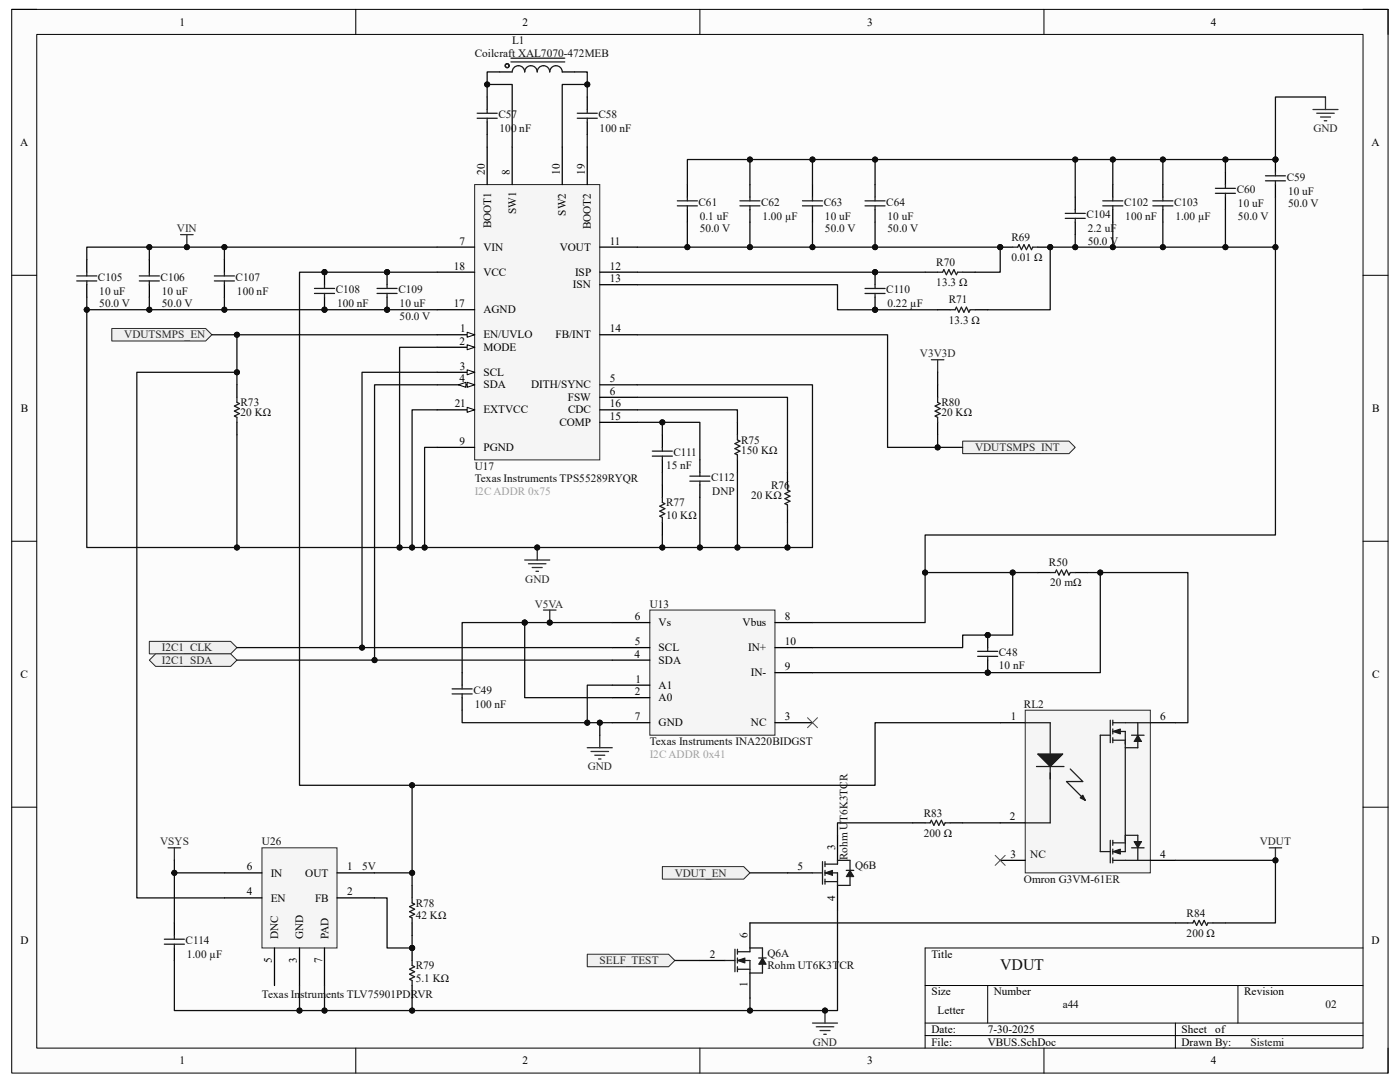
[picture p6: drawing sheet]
<svg xmlns="http://www.w3.org/2000/svg" width="279mm" height="216mm" viewBox="0 0 279 216" stroke-linecap="round" stroke-linejoin="round" font-family="sans-serif">
<defs><g id="words">
<text font-size="3.2" fill="#0e0e0e" x="199.6" y="193.5">VDUT</text>
<g font-size="2.2">
<text x="35.8" y="5.1">1</text>
<text x="104.3" y="5.1">2</text>
<text x="173.1" y="5.1">3</text>
<text x="241.6" y="5.1">4</text>
<text x="4" y="29.2">A</text>
<text x="273.7" y="29.2">A</text>
<text x="96.7" y="34.8" transform="rotate(-90 96.7 34.8)">20</text>
<text x="101.7" y="34.8" transform="rotate(-90 101.7 34.8)">8</text>
<text x="111.7" y="34.8" transform="rotate(-90 111.7 34.8)">10</text>
<text x="116.7" y="34.8" transform="rotate(-90 116.7 34.8)">19</text>
<text x="98" y="45.6" transform="rotate(-90 98 45.6)">BOOT1</text>
<text x="103" y="42.8" transform="rotate(-90 103 42.8)">SW1</text>
<text x="112.9" y="43" transform="rotate(-90 112.9 43)">SW2</text>
<text x="117.9" y="45.8" transform="rotate(-90 117.9 45.8)">BOOT2</text>
<text x="90.6" y="53.8">18</text>
<text x="91.7" y="48.8">7</text>
<text x="96.5" y="50.1">VIN</text>
<text x="111.7" y="50.1">VOUT</text>
<text x="121.7" y="53.8">12</text>
<text x="121.7" y="48.8">11</text>
<text x="96.5" y="55">VCC</text>
<text x="114.3" y="57.5">ISN</text>
<text x="114.8" y="55">ISP</text>
<text x="121.7" y="56.3">13</text>
<text x="90.6" y="61.3">17</text>
<text x="96.5" y="62.5">AGND</text>
<text x="91.7" y="68.8">2</text>
<text x="91.9" y="66.3">1</text>
<text x="96.5" y="67.5">EN/UVLO</text>
<text x="96.5" y="70">MODE</text>
<text x="110.9" y="67.5">FB/INT</text>
<text x="121.7" y="66.3">14</text>
<text x="91.7" y="76.3">4</text>
<text x="91.8" y="73.8">3</text>
<text x="96.5" y="75">SCL</text>
<text x="96.5" y="77.5">SDA</text>
<text x="106" y="77.5">DITH/SYNC</text>
<text x="121.7" y="76.3">5</text>
<text x="4.1" y="82.2">B</text>
<text x="90.8" y="81.3">21</text>
<text x="96.5" y="82.5">EXTVCC</text>
<text x="113.3" y="80">FSW</text>
<text x="113.4" y="82.5">CDC</text>
<text x="121.7" y="78.8">6</text>
<text x="121.7" y="81.3">16</text>
<text x="121.7" y="83.8">15</text>
<text x="273.8" y="82.2">B</text>
<text x="91.7" y="88.8">9</text>
<text x="111.6" y="85">COMP</text>
<text x="96.5" y="90">PGND</text>
<text x="126.7" y="123.7">6</text>
<text x="131.4" y="125">Vs</text>
<text x="148.2" y="125">Vbus</text>
<text x="156.6" y="123.7">8</text>
<text x="126.6" y="131.2">4</text>
<text x="126.7" y="128.7">5</text>
<text x="131.4" y="130">SCL</text>
<text x="149.3" y="130">IN+</text>
<text x="156.6" y="128.7">10</text>
<text x="4.1" y="135.3">C</text>
<text x="126.8" y="136.2">1</text>
<text x="131.4" y="137.5">A1</text>
<text x="131.4" y="132.5">SDA</text>
<text x="149.9" y="135">IN-</text>
<text x="156.6" y="133.7">9</text>
<text x="273.8" y="135.3">C</text>
<text x="126.7" y="138.7">2</text>
<text x="126.7" y="143.7">7</text>
<text x="131.4" y="140">A0</text>
<text x="156.6" y="143.7">3</text>
<text x="201.8" y="143.7">1</text>
<text x="231.6" y="143.7">6</text>
<text x="131.4" y="144.9">GND</text>
<text x="149.9" y="144.9">NC</text>
<text x="201.5" y="163.7">2</text>
<text x="49.2" y="173.7">6</text>
<text x="69.3" y="173.7">1</text>
<text x="159.2" y="173.7">5</text>
<text x="166.7" y="169.7" transform="rotate(-90 166.7 169.7)">3</text>
<text x="201.7" y="171.2">3</text>
<text x="231.6" y="171.2">4</text>
<text x="49.2" y="178.6">4</text>
<text x="54" y="179.9">EN</text>
<text x="54" y="174.9">IN</text>
<text x="60.9" y="174.9">OUT</text>
<text x="62.9" y="179.9">FB</text>
<text x="69.3" y="178.6">2</text>
<text x="166.7" y="179.7" transform="rotate(-90 166.7 179.7)">4</text>
<text x="4.1" y="188.3">D</text>
<text x="55.5" y="187.4" transform="rotate(-90 55.5 187.4)">DNC</text>
<text x="60.5" y="187.4" transform="rotate(-90 60.5 187.4)">GND</text>
<text x="65.5" y="187.4" transform="rotate(-90 65.5 187.4)">PAD</text>
<text x="141.6" y="191.1">2</text>
<text x="149.2" y="187.2" transform="rotate(-90 149.2 187.2)">6</text>
<text x="185.9" y="191.1">Title</text>
<text x="273.7" y="188.3">D</text>
<text x="54.3" y="192.1" transform="rotate(-90 54.3 192.1)">5</text>
<text x="59.3" y="192.1" transform="rotate(-90 59.3 192.1)">3</text>
<text x="64.3" y="192.2" transform="rotate(-90 64.3 192.2)">7</text>
<text x="149.2" y="197" transform="rotate(-90 149.2 197)">1</text>
<text x="185.9" y="198.6">Size</text>
<text x="187.1" y="202.4">Letter</text>
<text x="198.3" y="198.6">Number</text>
<text x="248.3" y="198.6">Revision</text>
<text x="185.9" y="206.1">Date:</text>
<text x="185.9" y="208.6">File:</text>
<text x="197.1" y="206.1">7-30-2025</text>
<text x="197.1" y="208.6">VBUS.SchDoc</text>
<text x="235.8" y="208.6">Drawn By:</text>
<text x="235.8" y="206.1">Sheet</text>
<text x="242.5" y="206.1">of</text>
<text x="35.8" y="212.4">1</text>
<text x="104.3" y="212.4">2</text>
<text x="173.1" y="212.4">3</text>
<text x="241.6" y="212.4">4</text>
</g>
<g font-size="2.2" fill="#0e0e0e">
<text x="94.7" y="11.3">Coilcraft XAL7070-472MEB</text>
<text x="102.2" y="8.8">L1</text>
<text x="99.5" y="23.6">C57</text>
<text x="119.4" y="23.6">C58</text>
<text x="99.7" y="26.3">100 nF</text>
<text x="119.7" y="26.3">100 nF</text>
<text x="139.4" y="41.1">C61</text>
<text x="151.9" y="41.1">C62</text>
<text x="164.4" y="41.1">C63</text>
<text x="176.9" y="41.1">C64</text>
<text x="224.3" y="41.1">C102</text>
<text x="234.3" y="41.1">C103</text>
<text x="246.8" y="38.6">C60</text>
<text x="247.1" y="41.3">10 uF</text>
<text x="256.8" y="36.1">C59</text>
<text x="257" y="38.8">10 uF</text>
<text x="257" y="41.3">50.0 V</text>
<text x="139.7" y="43.8">0.1 uF</text>
<text x="139.7" y="46.3">50.0 V</text>
<text x="152.1" y="43.8">1.00 µF</text>
<text x="164.6" y="43.8">10 uF</text>
<text x="164.6" y="46.3">50.0 V</text>
<text x="177.1" y="43.8">10 uF</text>
<text x="177.1" y="46.3">50.0 V</text>
<text x="216.8" y="43.6">C104</text>
<text x="217.1" y="46.3">2.2 uF</text>
<text x="224.6" y="43.8">100 nF</text>
<text x="234.6" y="43.8">1.00 µF</text>
<text x="247.1" y="43.8">50.0 V</text>
<text x="186.9" y="53">R70</text>
<text x="201.8" y="52.1">0.01 Ω</text>
<text x="201.8" y="48">R69</text>
<text x="217.1" y="48.8">50.0 V</text>
<text x="19.6" y="56">C105</text>
<text x="19.8" y="58.8">10 uF</text>
<text x="32" y="56">C106</text>
<text x="32.3" y="58.8">10 uF</text>
<text x="47" y="56">C107</text>
<text x="47.3" y="58.8">100 nF</text>
<text x="67" y="58.5">C108</text>
<text x="79.5" y="58.5">C109</text>
<text x="176.9" y="58.5">C110</text>
<text x="186.9" y="57.1">13.3 Ω</text>
<text x="19.8" y="61.3">50.0 V</text>
<text x="32.3" y="61.3">50.0 V</text>
<text x="67.3" y="61.3">100 nF</text>
<text x="79.8" y="61.3">10 uF</text>
<text x="79.8" y="63.8">50.0 V</text>
<text x="177.1" y="61.3">0.22 µF</text>
<text x="189.4" y="64.6">13.3 Ω</text>
<text x="189.4" y="60.5">R71</text>
<text x="48" y="83">20 KΩ</text>
<text x="48" y="81">R73</text>
<text x="187.9" y="83">20 KΩ</text>
<text x="187.9" y="81">R80</text>
<text x="147.9" y="88.5">R75</text>
<text x="94.7" y="93.8">U17</text>
<text x="132.9" y="93.5">15 nF</text>
<text x="134.4" y="91">C111</text>
<text x="147.9" y="90.5">150 KΩ</text>
<text x="94.7" y="96.3">Texas Instruments TPS55289RYQR</text>
<text x="132.9" y="101">R77</text>
<text x="141.9" y="96">C112</text>
<text x="142.2" y="98.8">DNP</text>
<text x="149.9" y="99.5">20 KΩ</text>
<text x="153.9" y="97.5">R76</text>
<text x="132.9" y="103.5">10 KΩ</text>
<text x="209.3" y="113">R50</text>
<text x="209.6" y="117">20 mΩ</text>
<text x="129.7" y="121.2">U13</text>
<text x="199.3" y="131">C48</text>
<text x="199.3" y="133.5">10 nF</text>
<text x="94.5" y="138.5">C49</text>
<text x="94.7" y="141.2">100 nF</text>
<text x="204.3" y="141.2">RL2</text>
<text x="129.7" y="148.7">Texas Instruments INA220BIDGST</text>
<text x="184.4" y="166.9">200 Ω</text>
<text x="184.4" y="162.9">R83</text>
<text x="52.3" y="168.7">U26</text>
<text x="72.3" y="173.7">5V</text>
<text x="169.2" y="171.7" transform="rotate(-90 169.2 171.7)">Rohm UT6K3TCR</text>
<text x="170.6" y="173.4">Q6B</text>
<text x="205.6" y="171.2">NC</text>
<text x="204.3" y="176.1">Omron G3VM-61ER</text>
<text x="83" y="183.4">42 KΩ</text>
<text x="83" y="180.9">R78</text>
<text x="236.8" y="182.9">R84</text>
<text x="37" y="188.4">C114</text>
<text x="37.3" y="191.1">1.00 µF</text>
<text x="153.2" y="190.9">Q6A</text>
<text x="236.8" y="186.9">200 Ω</text>
<text x="83" y="195.9">5.1 KΩ</text>
<text x="83" y="193.4">R79</text>
<text x="153.2" y="193.4">Rohm UT6K3TCR</text>
<text x="52.3" y="199.1">Texas Instruments TLV75901PDRVR</text>
<text x="212.1" y="201.1">a44</text>
<text x="264.5" y="201.1">02</text>
<text x="249.6" y="208.6">Sistemi</text>
</g>
<g font-size="2.2" fill="#262626">
<text x="262.1" y="26.3">GND</text>
<text x="35.3" y="46.3">VIN</text>
<text x="24.8" y="67.5">VDUTSMPS_EN</text>
<text x="183.6" y="71.3">V3V3D</text>
<text x="194.6" y="90">VDUTSMPS_INT</text>
<text x="104.8" y="116.2">GND</text>
<text x="106.7" y="121.2">V5VA</text>
<text x="32.3" y="130">I2C1_CLK</text>
<text x="32.3" y="132.5">I2C1_SDA</text>
<text x="117.3" y="153.7">GND</text>
<text x="32" y="168.7">VSYS</text>
<text x="251.4" y="168.7">VDUT</text>
<text x="134.7" y="174.9">VDUT_EN</text>
<text x="119.7" y="192.4">SELF_TEST</text>
<text x="162.2" y="208.6">GND</text>
</g>
<g font-size="2.2" fill="#a1a1a1">
<text x="94.7" y="98.8">I2C ADDR 0x75</text>
<text x="129.7" y="151.2">I2C ADDR 0x41</text>
</g>
</g></defs>
<path d="M2.3 1.9h274.7v212.2h-274.7z" fill-rule="evenodd" fill="#fcfcfc"/>
<path d="M2.3 1.9h274.7v212.2h-274.7z" fill="none" stroke="#000" stroke-width=".2"/>
<path d="M7.3 6.9h264.7v202.2h-264.7z" fill-rule="evenodd" fill="#fcfcfc"/>
<g fill="none" stroke="#000" stroke-width=".2">
<path d="M2.3 1.9h5M7.3 6.9h264.7v202.2h-264.7zM71 1.9v5M139.7 1.9v5M208.3 1.9v5M272 1.9h5v5M2.3 54.9h5M272 54.9h5M2.3 108h5M272 108h5M2.3 161.1h5M272 161.1h5"/>
<path d="M184.6 196.6h87.4M197.1 196.6v7.5M247.1 196.6v7.5M272 189.2h-87.4v19.9M71 209.1v5M139.7 209.1v5M184.6 204.1h87.4M184.6 206.6h87.4M208.3 209.1v5M234.6 204.1v5M277 209.1v5"/>
</g>
<path d="M129.7 121.7h25v25h-25z" fill-rule="evenodd" fill="#f5f5f5"/>
<path d="M129.7 121.7h25v25h-25z" fill="none" stroke="#262626" stroke-width=".2"/>
<path d="M207.1 114.2h2.5M214.6 114.2h2.5M122.2 136.7h7.5M122.2 139.2h7.5M122.2 131.7h7.5M122.2 129.2h7.5M122.2 124.2h7.5M154.7 129.2h7.4M154.7 124.2h7.4M154.7 134.2h7.4M122.2 144.2h7.5M154.7 144.2h7.4" fill="none" stroke="#000" stroke-width=".25"/>
<path d="M209.6 114.2h1l.2-.5 .5 1 .5-1 .5 1 .5-1 .5 1 .3-.5h1" fill="none" stroke="#1c1c1c" stroke-width=".25"/>
<path d="M29.8 128h16.2l1.3 1.2-1.3 1.3h-16.2z" fill-rule="evenodd" fill="#f0f0f0"/>
<path d="M29.8 128h16.2l1.3 1.2-1.3 1.3h-16.2z" fill="none" stroke="#262626" stroke-width=".2"/>
<path d="M29.8 131.7l1.3-1.2h14.9l1.3 1.2-1.3 1.3h-14.9z" fill-rule="evenodd" fill="#f0f0f0"/>
<path d="M29.8 131.7l1.3-1.2h14.9l1.3 1.2-1.3 1.3h-14.9z" fill="none" stroke="#262626" stroke-width=".2"/>
<path d="M117.2 149.2h5M118 149.9h3.4M118.7 150.7h2M119.4 151.4h.5M119.7 146.7v2.5M253.3 169.2h2.5M254.5 169.2v2.5" fill="none" stroke="#262626" stroke-width=".25"/>
<path d="M161.2 143.2l1.9 2M163.1 143.2l-1.9 2" fill="none" stroke="#4c4c4c" stroke-width=".2"/>
<circle cx="254.5" cy="171.7" r=".5" fill="#0e0e0e"/>
<circle cx="254.5" cy="171.7" r=".5" fill="none" stroke="#0e0e0e" stroke-width=".2"/>
<path d="M92.2 134.2v2.5M92.2 139.2v2.5" fill="none" stroke="#000" stroke-width=".25"/>
<path d="M90.2 137.5h4M90.2 138.5h4M92.2 136.7v.8M92.2 138.5v.7" fill="none" stroke="#1c1c1c" stroke-width=".25"/>
<circle cx="197.1" cy="134.2" r=".5" fill="#0e0e0e"/>
<circle cx="197.1" cy="134.2" r=".5" fill="none" stroke="#0e0e0e" stroke-width=".2"/>
<circle cx="197.1" cy="126.7" r=".5" fill="#0e0e0e"/>
<circle cx="197.1" cy="126.7" r=".5" fill="none" stroke="#0e0e0e" stroke-width=".2"/>
<path d="M197.1 131.7v2.5" fill="none" stroke="#000" stroke-width=".25"/>
<circle cx="197.1" cy="134.2" r=".5" fill="#0e0e0e"/>
<circle cx="197.1" cy="134.2" r=".5" fill="none" stroke="#0e0e0e" stroke-width=".2"/>
<path d="M197.1 126.7v2.5" fill="none" stroke="#000" stroke-width=".25"/>
<circle cx="197.1" cy="126.7" r=".5" fill="#0e0e0e"/>
<circle cx="197.1" cy="126.7" r=".5" fill="none" stroke="#0e0e0e" stroke-width=".2"/>
<path d="M195.1 130h4M195.1 131h4M197.1 129.2v.8M197.1 131v.7" fill="none" stroke="#1c1c1c" stroke-width=".25"/>
<path d="M108.5 121.7h2.5M109.7 121.7v2.5" fill="none" stroke="#262626" stroke-width=".25"/>
<circle cx="109.7" cy="124.2" r=".5" fill="#0e0e0e"/>
<circle cx="109.7" cy="124.2" r=".5" fill="none" stroke="#0e0e0e" stroke-width=".2"/>
<path d="M117.2 19.4v2.4M117.2 24.3v2.5M149.7 36.8v2.5M149.7 41.8v2.5M139.7 91.8v2.5M139.7 96.8v2.5M147.2 84.3v2.5M147.2 91.8v2.5M157.2 94.3v2.5M157.2 101.8v2.5" fill="none" stroke="#000" stroke-width=".25"/>
<g fill="none" stroke="#1c1c1c" stroke-width=".25">
<path d="M115.2 22.6h4M115.2 23.6h4M117.2 21.8v.8M117.2 23.6v.7M149.7 39.3v.8M147.7 40.1h4M147.7 41.1h4M149.7 41.1v.7M137.7 95h4M137.7 96h4M139.7 94.3v.7M139.7 96v.8"/>
<path d="M147.2 86.8v1l.5 .2-1 .5 1 .5-1 .5 1 .5-1 .5 .5 .3v1M157.2 96.8v1l.5 .2-1 .5 1 .5-1 .5 1 .5-1 .5 .5 .3v1"/>
</g>
<circle cx="199.6" cy="49.3" r=".5" fill="#0e0e0e"/>
<circle cx="199.6" cy="49.3" r=".5" fill="none" stroke="#0e0e0e" stroke-width=".2"/>
<circle cx="209.6" cy="49.3" r=".5" fill="#0e0e0e"/>
<circle cx="209.6" cy="49.3" r=".5" fill="none" stroke="#0e0e0e" stroke-width=".2"/>
<path d="M199.6 49.3h2.5" fill="none" stroke="#000" stroke-width=".25"/>
<circle cx="199.6" cy="49.3" r=".5" fill="#0e0e0e"/>
<circle cx="199.6" cy="49.3" r=".5" fill="none" stroke="#0e0e0e" stroke-width=".2"/>
<path d="M207.1 49.3h2.5" fill="none" stroke="#000" stroke-width=".25"/>
<circle cx="209.6" cy="49.3" r=".5" fill="#0e0e0e"/>
<circle cx="209.6" cy="49.3" r=".5" fill="none" stroke="#0e0e0e" stroke-width=".2"/>
<path d="M95.2 22.6h4M95.2 23.6h4M97.2 21.8v.8M97.2 23.6v.7M202.1 49.3h1l.3-.5 .5 1 .5-1 .5 1 .4-1 .6 1 .2-.5h1M130.2 90h4M130.2 91h4M132.2 89.3v.7M132.2 91v.8M132.2 99.3v1l.5 .2-1 .5 1 .5-1 .5 1 .5-1 .5 .5 .3v1" fill="none" stroke="#1c1c1c" stroke-width=".25"/>
<path d="M97.2 19.4v2.4M97.2 24.3v2.5M132.2 86.8v2.5M132.2 91.8v2.5M132.2 96.8v2.5M132.2 104.3v2.4" fill="none" stroke="#000" stroke-width=".25"/>
<path d="M94.7 36.8h25v55h-25z" fill-rule="evenodd" fill="#f5f5f5"/>
<path d="M94.7 36.8h25v55h-25z" fill="none" stroke="#262626" stroke-width=".2"/>
<path d="M112.2 29.3v7.5M87.2 49.3h7.5M87.2 66.8h7.5M119.7 66.8h7.5M87.2 89.3h7.5" fill="none" stroke="#000" stroke-width=".25"/>
<path d="M93.2 66.3l1.5 .5-1.5 .5z" fill="#fbfbfb"/>
<path d="M93.2 66.3l1.5 .5-1.5 .5z" fill="none" stroke="#000" stroke-width=".2"/>
<path d="M97.2 29.3v7.5M102.2 29.3v7.5M117.2 29.3v7.5M87.2 54.3h7.5M87.2 61.8h7.5M87.2 74.3h7.5" fill="none" stroke="#000" stroke-width=".25"/>
<path d="M93.2 73.8l1.5 .5-1.5 .5z" fill="#fbfbfb"/>
<path d="M93.2 73.8l1.5 .5-1.5 .5z" fill="none" stroke="#000" stroke-width=".2"/>
<path d="M87.2 76.8h7.5" fill="none" stroke="#000" stroke-width=".25"/>
<path d="M93.2 76.3l1.5 .5-1.5 .5z" fill="#fbfbfb"/>
<path d="M93.2 76.3l1.5 .5-1.5 .5z" fill="none" stroke="#000" stroke-width=".2"/>
<path d="M91.5 76.8l1.5-.5v1z" fill="#fbfbfb"/>
<path d="M91.5 76.8l1.5-.5v1z" fill="none" stroke="#000" stroke-width=".2"/>
<path d="M119.7 76.8h7.5M87.2 81.8h7.5" fill="none" stroke="#000" stroke-width=".25"/>
<path d="M93.2 81.3l1.5 .5-1.5 .5z" fill="#fbfbfb"/>
<path d="M93.2 81.3l1.5 .5-1.5 .5z" fill="none" stroke="#000" stroke-width=".2"/>
<path d="M119.7 54.3h7.5M119.7 56.8h7.5M87.2 69.3h7.5M119.7 79.3h7.5M119.7 81.8h7.5M119.7 84.3h7.5" fill="none" stroke="#000" stroke-width=".25"/>
<path d="M93.2 68.8l1.5 .5-1.5 .5z" fill="#fbfbfb"/>
<path d="M93.2 68.8l1.5 .5-1.5 .5z" fill="none" stroke="#000" stroke-width=".2"/>
<g fill="none" stroke="#000" stroke-width=".25">
<path d="M99.7 14.4h2.5M112.2 14.4h2.5M162.1 36.8v2.5M174.6 36.8v2.5M222.1 36.8v2.5M232.1 36.8v2.5M17.3 51.8v2.5M17.3 56.8v2.5M29.8 51.8v2.5M29.8 56.8v2.5M44.8 51.8v2.5M44.8 56.8v2.5"/>
<path d="M119.7 49.3h7.5M162.1 41.8v2.5M174.6 41.8v2.5M222.1 41.8v2.5M232.1 41.8v2.5M47.3 76.8v2.5M47.3 84.3v2.5"/>
</g>
<g fill="none" stroke="#1c1c1c" stroke-width=".25">
<path d="M102 12.4h10.7M102 11.6h10.7M102.2 14.4a1.25 1.25 0 0 1 1.3-1.3 1.25 1.25 0 0 1 1.2 1.3 1.25 1.25 0 0 1 1.3-1.3 1.25 1.25 0 0 1 1.2 1.3 1.25 1.25 0 0 1 1.3-1.3 1.25 1.25 0 0 1 1.2 1.3 1.25 1.25 0 0 1 1.3-1.3 1.25 1.25 0 0 1 1.2 1.3M162.1 39.3v.8M174.6 39.3v.8M222.1 39.3v.8M232.1 39.3v.8M15.3 55.1h4M15.3 56.1h4M17.3 54.3v.8M17.3 56.1v.7M27.8 55.1h4"/>
<path d="M27.8 56.1h4M29.8 54.3v.8M29.8 56.1v.7M42.8 55.1h4M42.8 56.1h4M44.8 54.3v.8M44.8 56.1v.7M160.2 40.1h3.9M160.2 41.1h3.9M162.1 41.1v.7M172.6 40.1h4M172.6 41.1h4"/>
<path d="M174.6 41.1v.7M220.1 40.1h4M220.1 41.1h4M222.1 41.1v.7M230.1 40.1h4M230.1 41.1h4M232.1 41.1v.7M47.3 79.3v1l.5 .2-1 .5 1 .5-1 .5 1 .5-1 .5 .5 .3v1"/>
<circle cx="101.2" cy="13.1" r=".39"/>
</g>
<circle cx="64.8" cy="61.8" r=".5" fill="#0e0e0e"/>
<circle cx="64.8" cy="61.8" r=".5" fill="none" stroke="#0e0e0e" stroke-width=".2"/>
<circle cx="64.8" cy="54.3" r=".5" fill="#0e0e0e"/>
<circle cx="64.8" cy="54.3" r=".5" fill="none" stroke="#0e0e0e" stroke-width=".2"/>
<path d="M64.8 59.3v2.5" fill="none" stroke="#000" stroke-width=".25"/>
<circle cx="64.8" cy="61.8" r=".5" fill="#0e0e0e"/>
<circle cx="64.8" cy="61.8" r=".5" fill="none" stroke="#0e0e0e" stroke-width=".2"/>
<path d="M64.8 54.3v2.5" fill="none" stroke="#000" stroke-width=".25"/>
<circle cx="64.8" cy="54.3" r=".5" fill="#0e0e0e"/>
<circle cx="64.8" cy="54.3" r=".5" fill="none" stroke="#0e0e0e" stroke-width=".2"/>
<path d="M62.8 57.6h4M62.8 58.6h4M64.8 56.8v.8M64.8 58.6v.7" fill="none" stroke="#1c1c1c" stroke-width=".25"/>
<circle cx="77.2" cy="61.8" r=".5" fill="#0e0e0e"/>
<circle cx="77.2" cy="61.8" r=".5" fill="none" stroke="#0e0e0e" stroke-width=".2"/>
<circle cx="77.2" cy="54.3" r=".5" fill="#0e0e0e"/>
<circle cx="77.2" cy="54.3" r=".5" fill="none" stroke="#0e0e0e" stroke-width=".2"/>
<path d="M77.2 59.3v2.5" fill="none" stroke="#000" stroke-width=".25"/>
<circle cx="77.2" cy="61.8" r=".5" fill="#0e0e0e"/>
<circle cx="77.2" cy="61.8" r=".5" fill="none" stroke="#0e0e0e" stroke-width=".2"/>
<path d="M77.2 54.3v2.5" fill="none" stroke="#000" stroke-width=".25"/>
<circle cx="77.2" cy="54.3" r=".5" fill="#0e0e0e"/>
<circle cx="77.2" cy="54.3" r=".5" fill="none" stroke="#0e0e0e" stroke-width=".2"/>
<path d="M75.2 57.6h4M75.2 58.6h4M77.2 56.8v.8M77.2 58.6v.7M187.1 54.3h1l.3-.5 .5 1 .5-1 .5 1 .5-1 .5 1 .2-.5h1M189.6 61.8h1l.3-.5 .5 1 .5-1 .5 1 .5-1 .5 1 .2-.5h1" fill="none" stroke="#1c1c1c" stroke-width=".25"/>
<path d="M184.6 54.3h2.5M192.1 54.3h2.5M187.1 61.8h2.5M194.6 61.8h2.5" fill="none" stroke="#000" stroke-width=".25"/>
<circle cx="174.6" cy="61.8" r=".5" fill="#0e0e0e"/>
<circle cx="174.6" cy="61.8" r=".5" fill="none" stroke="#0e0e0e" stroke-width=".2"/>
<circle cx="174.6" cy="54.3" r=".5" fill="#0e0e0e"/>
<circle cx="174.6" cy="54.3" r=".5" fill="none" stroke="#0e0e0e" stroke-width=".2"/>
<path d="M174.6 59.3v2.5" fill="none" stroke="#000" stroke-width=".25"/>
<circle cx="174.6" cy="61.8" r=".5" fill="#0e0e0e"/>
<circle cx="174.6" cy="61.8" r=".5" fill="none" stroke="#0e0e0e" stroke-width=".2"/>
<path d="M174.6 54.3v2.5" fill="none" stroke="#000" stroke-width=".25"/>
<circle cx="174.6" cy="54.3" r=".5" fill="#0e0e0e"/>
<circle cx="174.6" cy="54.3" r=".5" fill="none" stroke="#0e0e0e" stroke-width=".2"/>
<path d="M242.6 37.6h3.9M242.6 38.6h3.9M244.6 36.8v.8M244.6 38.6v.7M172.6 57.6h4M172.6 58.6h4M174.6 56.8v.8M174.6 58.6v.7" fill="none" stroke="#1c1c1c" stroke-width=".25"/>
<path d="M244.6 34.3v2.5M244.6 39.3v2.5" fill="none" stroke="#000" stroke-width=".25"/>
<circle cx="254.5" cy="31.8" r=".5" fill="#0e0e0e"/>
<circle cx="254.5" cy="31.8" r=".5" fill="none" stroke="#0e0e0e" stroke-width=".2"/>
<path d="M254.5 31.8v2.5M254.5 36.8v2.5" fill="none" stroke="#000" stroke-width=".25"/>
<circle cx="254.5" cy="31.8" r=".5" fill="#0e0e0e"/>
<circle cx="254.5" cy="31.8" r=".5" fill="none" stroke="#0e0e0e" stroke-width=".2"/>
<path d="M137.2 39.3v.8M252.6 35.1h3.9M252.6 36.1h3.9M254.5 34.3v.8M254.5 36.1v.7M135.2 40.1h4M135.2 41.1h4M137.2 41.1v.7M212.6 42.6h4M212.6 43.6h4M214.6 41.8v.8M214.6 43.6v.7" fill="none" stroke="#1c1c1c" stroke-width=".25"/>
<path d="M137.2 36.8v2.5M214.6 39.3v2.5M137.2 41.8v2.5M214.6 44.3v2.5" fill="none" stroke="#000" stroke-width=".25"/>
<path d="M104.7 111.7h5M105.5 112.5h3.5M106.2 113.2h2M107 114h.5M107.2 109.2v2.5" fill="none" stroke="#262626" stroke-width=".25"/>
<circle cx="107.2" cy="109.2" r=".5" fill="#0e0e0e"/>
<circle cx="107.2" cy="109.2" r=".5" fill="none" stroke="#0e0e0e" stroke-width=".2"/>
<path d="M264.5 19.4v2.5M262 21.9h5M262.8 22.6h3.5M263.5 23.3h2M264.3 24.1h.5M36 46.8h2.5M37.3 46.8v2.5" fill="none" stroke="#262626" stroke-width=".25"/>
<circle cx="37.3" cy="49.3" r=".5" fill="#0e0e0e"/>
<circle cx="37.3" cy="49.3" r=".5" fill="none" stroke="#0e0e0e" stroke-width=".2"/>
<path d="M187.1 76.8v2.5M187.1 84.3v2.5" fill="none" stroke="#000" stroke-width=".25"/>
<path d="M187.1 79.3v1l.5 .2-1 .5 1 .5-1 .5 1 .5-1 .5 .5 .3v1" fill="none" stroke="#1c1c1c" stroke-width=".25"/>
<path d="M185.9 71.8h2.5M187.1 71.8v2.5" fill="none" stroke="#262626" stroke-width=".25"/>
<path d="M22.3 65.5h18.7l1.3 1.3-1.3 1.2h-18.7z" fill-rule="evenodd" fill="#f0f0f0"/>
<path d="M22.3 65.5h18.7l1.3 1.3-1.3 1.2h-18.7z" fill="none" stroke="#262626" stroke-width=".2"/>
<path d="M192.1 88h21.2l1.3 1.3-1.3 1.2h-21.2z" fill-rule="evenodd" fill="#f0f0f0"/>
<path d="M192.1 88h21.2l1.3 1.3-1.3 1.2h-21.2z" fill="none" stroke="#262626" stroke-width=".2"/>
<path d="M204.6 141.7h25v32.5h-25z" fill-rule="evenodd" fill="#f5f5f5"/>
<path d="M204.6 141.7h25v32.5h-25z" fill="none" stroke="#262626" stroke-width=".2"/>
<path d="M199.6 144.2h5M229.6 144.2h5M199.6 164.2h5M199.6 171.7h5" fill="none" stroke="#000" stroke-width=".25"/>
<path d="M213.6 153.4l2.5 2.5h-3.3l3.8 3.8" fill="none" stroke="#1c1c1c" stroke-width=".25"/>
<path d="M216.1 158.7l.5 1-1-.5z" fill="#1c1c1c"/>
<path d="M216.1 158.7l.5 1-1-.5zM221.6 143.7v4.5M222.1 144.2h2.5M222.1 146h2.5v2.5M222.1 147.7h2.5M222.1 143.7v1M222.1 145.5v1M222.1 147.2v1" fill="none" stroke="#1c1c1c" stroke-width=".25"/>
<path d="M222.1 146l1.5-.5v1z" fill="#1c1c1c"/>
<path d="M222.1 146l1.5-.5v1z" fill="none" stroke="#1c1c1c" stroke-width=".2"/>
<path d="M227.1 144.2v2.5" fill="none" stroke="#1c1c1c" stroke-width=".25"/>
<path d="M227.1 146.7l.7 1.3h-1.5z" fill="#1c1c1c"/>
<path d="M227.1 146.7l.7 1.3h-1.5z" fill="none" stroke="#1c1c1c" stroke-width=".2"/>
<path d="M221.6 167.7v4.5M222.1 171.7h2.5M222.1 168.2h2.5M222.1 167.7v1M222.1 169.4v1M222.1 171.2v1M224.6 167.4v2.5h-2.5" fill="none" stroke="#1c1c1c" stroke-width=".25"/>
<path d="M222.1 169.9l1.5-.5v1z" fill="#1c1c1c"/>
<path d="M222.1 169.9l1.5-.5v1z" fill="none" stroke="#1c1c1c" stroke-width=".2"/>
<path d="M224.6 144.2h5M224.6 149.2v18.2M224.6 171.7h5" fill="none" stroke="#1c1c1c" stroke-width=".25"/>
<path d="M207.1 150.5h5l-2.5 2.5z" fill="#1c1c1c"/>
<path d="M204.6 144.2h5v20h-5M207.1 150.5h5l-2.5 2.5zM221.6 146.7h-2v23.2h2M224.6 148v1.2h2.5v-1.2M225.8 146.7h2.5M227.1 169.2v2.5" fill="none" stroke="#1c1c1c" stroke-width=".25"/>
<path d="M229.6 171.7h5" fill="none" stroke="#000" stroke-width=".25"/>
<path d="M226.3 167.9h1.5l-.7 1.3z" fill="#1c1c1c"/>
<path d="M226.3 167.9h1.5l-.7 1.3z" fill="none" stroke="#1c1c1c" stroke-width=".2"/>
<path d="M206.9 153h5.4M224.6 167.9v-1.2h2.5v1.2M225.8 169.2h2.5M146.7 189.4v4.5M147.2 191.7h2.5v2.5M147.2 193.4h2.5M147.2 189.4v1M147.2 191.2v1M147.2 192.9v1M149.7 189.2v.7h-2.5" fill="none" stroke="#1c1c1c" stroke-width=".25"/>
<path d="M152.2 191.2l.7 1.2h-1.5z" fill="#1c1c1c"/>
<path d="M152.2 191.2l.7 1.2h-1.5z" fill="none" stroke="#1c1c1c" stroke-width=".2"/>
<path d="M151.4 191.2h1.5" fill="none" stroke="#1c1c1c" stroke-width=".25"/>
<path d="M147.2 191.7l1.5-.5v1z" fill="#1c1c1c"/>
<path d="M147.2 191.7l1.5-.5v1z" fill="none" stroke="#1c1c1c" stroke-width=".2"/>
<path d="M139.7 191.7h5M149.7 184.2v5M149.7 194.2v4.9" fill="none" stroke="#000" stroke-width=".25"/>
<path d="M164.1 171.9v4.5M164.6 174.2h2.5v2.5M164.6 175.9h2.5M164.6 171.9v1M164.6 173.7v1M164.6 175.4v1M167.1 171.7v.7h-2.5M144.7 191.7h2M149.7 189.2h2.5v2M152.2 192.4v1.8h-2.5" fill="none" stroke="#1c1c1c" stroke-width=".25"/>
<path d="M169.6 173.7l.8 1.2h-1.5z" fill="#1c1c1c"/>
<path d="M169.6 173.7l.8 1.2h-1.5z" fill="none" stroke="#1c1c1c" stroke-width=".2"/>
<path d="M168.9 173.7h1.5" fill="none" stroke="#1c1c1c" stroke-width=".25"/>
<path d="M164.6 174.2l1.5-.5v1z" fill="#1c1c1c"/>
<path d="M164.6 174.2l1.5-.5v1z" fill="none" stroke="#1c1c1c" stroke-width=".2"/>
<path d="M157.2 174.2h4.9M167.1 166.7v5M167.1 176.7v5M182.1 164.2h2.5M189.6 164.2h2.5M234.6 184.2h2.5M242.1 184.2h2.5" fill="none" stroke="#000" stroke-width=".25"/>
<path d="M162.1 174.2h2M167.1 171.7h2.5v2M169.6 174.9v1.8h-2.5M184.6 164.2h1l.3-.5 .5 1 .5-1 .5 1 .5-1 .5 1 .2-.5h1M237.1 184.2h1l.2-.5 .5 1 .5-1 .5 1 .5-1 .5 1 .3-.5h1" fill="none" stroke="#1c1c1c" stroke-width=".25"/>
<path d="M162.1 204.1h5M162.9 204.9h3.5M163.7 205.6h2M164.4 206.4h.5M164.6 201.6v2.5" fill="none" stroke="#262626" stroke-width=".25"/>
<circle cx="164.6" cy="201.6" r=".5" fill="#0e0e0e"/>
<circle cx="164.6" cy="201.6" r=".5" fill="none" stroke="#0e0e0e" stroke-width=".2"/>
<path d="M132.2 172.9h16.2l1.3 1.3-1.3 1.2h-16.2z" fill-rule="evenodd" fill="#f0f0f0"/>
<path d="M132.2 172.9h16.2l1.3 1.3-1.3 1.2h-16.2z" fill="none" stroke="#262626" stroke-width=".2"/>
<path d="M117.2 190.4h16.2l1.3 1.3-1.3 1.2h-16.2z" fill-rule="evenodd" fill="#f0f0f0"/>
<path d="M117.2 190.4h16.2l1.3 1.3-1.3 1.2h-16.2z" fill="none" stroke="#262626" stroke-width=".2"/>
<path d="M198.6 170.7l2 2M200.6 170.7l-2 2" fill="none" stroke="#4c4c4c" stroke-width=".2"/>
<path d="M52.3 169.2h15v20h-15z" fill-rule="evenodd" fill="#f5f5f5"/>
<path d="M52.3 169.2h15v20h-15z" fill="none" stroke="#262626" stroke-width=".2"/>
<path d="M44.8 179.2h7.5M44.8 174.2h7.5M67.3 179.2h7.5M67.3 174.2h7.5M54.8 189.2v7.4M59.8 189.2v7.4M64.8 189.2v7.4" fill="none" stroke="#000" stroke-width=".25"/>
<circle cx="82.2" cy="189.2" r=".5" fill="#0e0e0e"/>
<circle cx="82.2" cy="189.2" r=".5" fill="none" stroke="#0e0e0e" stroke-width=".2"/>
<path d="M82.2 189.2v2.5" fill="none" stroke="#000" stroke-width=".25"/>
<circle cx="82.2" cy="189.2" r=".5" fill="#0e0e0e"/>
<circle cx="82.2" cy="189.2" r=".5" fill="none" stroke="#0e0e0e" stroke-width=".2"/>
<path d="M82.2 176.7v2.5M34.8 184.2v2.5M34.8 189.2v2.5M82.2 184.2v2.5M82.2 196.6v2.5" fill="none" stroke="#000" stroke-width=".25"/>
<path d="M82.2 179.2v1l.5 .2-1 .5 1 .5-1 .5 1 .5-1 .5 .5 .3v1M32.8 187.4h4M32.8 188.4h4M34.8 186.7v.7M34.8 188.4v.8M82.2 191.7v.9l.5 .3-1 .5 1 .5-1 .5 1 .5-1 .5 .5 .2v1" fill="none" stroke="#1c1c1c" stroke-width=".25"/>
<path d="M33.5 169.2h2.5M34.8 169.2v2.5" fill="none" stroke="#262626" stroke-width=".25"/>
<path d="M104.7 124.2v15h17.5" fill="none" stroke="#0e0e0e" stroke-width=".25"/>
<circle cx="104.7" cy="124.2" r=".5" fill="#0e0e0e"/>
<circle cx="104.7" cy="124.2" r=".5" fill="none" stroke="#0e0e0e" stroke-width=".2"/>
<path d="M119.7 144.2v2.5" fill="none" stroke="#0e0e0e" stroke-width=".25"/>
<circle cx="119.7" cy="144.2" r=".5" fill="#0e0e0e"/>
<circle cx="119.7" cy="144.2" r=".5" fill="none" stroke="#0e0e0e" stroke-width=".2"/>
<path d="M92.2 141.7v2.5h25" fill="none" stroke="#0e0e0e" stroke-width=".25"/>
<circle cx="117.2" cy="144.2" r=".5" fill="#0e0e0e"/>
<circle cx="117.2" cy="144.2" r=".5" fill="none" stroke="#0e0e0e" stroke-width=".2"/>
<path d="M104.7 124.2h-12.5v10" fill="none" stroke="#0e0e0e" stroke-width=".25"/>
<circle cx="104.7" cy="124.2" r=".5" fill="#0e0e0e"/>
<circle cx="104.7" cy="124.2" r=".5" fill="none" stroke="#0e0e0e" stroke-width=".2"/>
<path d="M104.7 124.2h17.5" fill="none" stroke="#0e0e0e" stroke-width=".25"/>
<circle cx="104.7" cy="124.2" r=".5" fill="#0e0e0e"/>
<circle cx="104.7" cy="124.2" r=".5" fill="none" stroke="#0e0e0e" stroke-width=".2"/>
<circle cx="109.7" cy="124.2" r=".5" fill="#0e0e0e"/>
<circle cx="109.7" cy="124.2" r=".5" fill="none" stroke="#0e0e0e" stroke-width=".2"/>
<path d="M47.3 131.7h74.9" fill="none" stroke="#0e0e0e" stroke-width=".25"/>
<circle cx="74.8" cy="131.7" r=".5" fill="#0e0e0e"/>
<circle cx="74.8" cy="131.7" r=".5" fill="none" stroke="#0e0e0e" stroke-width=".2"/>
<path d="M122.2 136.7h-5v7.5h5" fill="none" stroke="#0e0e0e" stroke-width=".25"/>
<circle cx="117.2" cy="144.2" r=".5" fill="#0e0e0e"/>
<circle cx="117.2" cy="144.2" r=".5" fill="none" stroke="#0e0e0e" stroke-width=".2"/>
<circle cx="119.7" cy="144.2" r=".5" fill="#0e0e0e"/>
<circle cx="119.7" cy="144.2" r=".5" fill="none" stroke="#0e0e0e" stroke-width=".2"/>
<path d="M127.2 84.3h5v2.5M132.2 94.3v2.5" fill="none" stroke="#0e0e0e" stroke-width=".25"/>
<circle cx="132.2" cy="84.3" r=".5" fill="#0e0e0e"/>
<circle cx="132.2" cy="84.3" r=".5" fill="none" stroke="#0e0e0e" stroke-width=".2"/>
<path d="M132.2 84.3h7.5v7.5" fill="none" stroke="#0e0e0e" stroke-width=".25"/>
<circle cx="132.2" cy="84.3" r=".5" fill="#0e0e0e"/>
<circle cx="132.2" cy="84.3" r=".5" fill="none" stroke="#0e0e0e" stroke-width=".2"/>
<path d="M127.2 81.8h20v2.5M147.2 94.3v14.9h-7.5" fill="none" stroke="#0e0e0e" stroke-width=".25"/>
<circle cx="147.2" cy="109.2" r=".5" fill="#0e0e0e"/>
<circle cx="147.2" cy="109.2" r=".5" fill="none" stroke="#0e0e0e" stroke-width=".2"/>
<circle cx="139.7" cy="109.2" r=".5" fill="#0e0e0e"/>
<circle cx="139.7" cy="109.2" r=".5" fill="none" stroke="#0e0e0e" stroke-width=".2"/>
<path d="M127.2 79.3h30v15M157.2 104.3v4.9h-10" fill="none" stroke="#0e0e0e" stroke-width=".25"/>
<circle cx="157.2" cy="109.2" r=".5" fill="#0e0e0e"/>
<circle cx="157.2" cy="109.2" r=".5" fill="none" stroke="#0e0e0e" stroke-width=".2"/>
<circle cx="147.2" cy="109.2" r=".5" fill="#0e0e0e"/>
<circle cx="147.2" cy="109.2" r=".5" fill="none" stroke="#0e0e0e" stroke-width=".2"/>
<path d="M99.7 14.4h-2.5v5M97.2 26.8v2.5" fill="none" stroke="#0e0e0e" stroke-width=".25"/>
<circle cx="97.2" cy="16.9" r=".5" fill="#0e0e0e"/>
<circle cx="97.2" cy="16.9" r=".5" fill="none" stroke="#0e0e0e" stroke-width=".2"/>
<path d="M114.7 14.4h2.5v5" fill="none" stroke="#0e0e0e" stroke-width=".25"/>
<circle cx="117.2" cy="16.9" r=".5" fill="#0e0e0e"/>
<circle cx="117.2" cy="16.9" r=".5" fill="none" stroke="#0e0e0e" stroke-width=".2"/>
<path d="M97.2 16.9h5v12.4M117.2 26.8v2.5" fill="none" stroke="#0e0e0e" stroke-width=".25"/>
<circle cx="97.2" cy="16.9" r=".5" fill="#0e0e0e"/>
<circle cx="97.2" cy="16.9" r=".5" fill="none" stroke="#0e0e0e" stroke-width=".2"/>
<path d="M117.2 16.9h-5v12.4" fill="none" stroke="#0e0e0e" stroke-width=".25"/>
<circle cx="117.2" cy="16.9" r=".5" fill="#0e0e0e"/>
<circle cx="117.2" cy="16.9" r=".5" fill="none" stroke="#0e0e0e" stroke-width=".2"/>
<path d="M149.7 31.8v5" fill="none" stroke="#0e0e0e" stroke-width=".25"/>
<circle cx="149.7" cy="31.8" r=".5" fill="#0e0e0e"/>
<circle cx="149.7" cy="31.8" r=".5" fill="none" stroke="#0e0e0e" stroke-width=".2"/>
<path d="M162.1 31.8v5" fill="none" stroke="#0e0e0e" stroke-width=".25"/>
<circle cx="162.1" cy="31.8" r=".5" fill="#0e0e0e"/>
<circle cx="162.1" cy="31.8" r=".5" fill="none" stroke="#0e0e0e" stroke-width=".2"/>
<path d="M174.6 31.8v5" fill="none" stroke="#0e0e0e" stroke-width=".25"/>
<circle cx="174.6" cy="31.8" r=".5" fill="#0e0e0e"/>
<circle cx="174.6" cy="31.8" r=".5" fill="none" stroke="#0e0e0e" stroke-width=".2"/>
<path d="M214.6 31.8v7.5" fill="none" stroke="#0e0e0e" stroke-width=".25"/>
<circle cx="214.6" cy="31.8" r=".5" fill="#0e0e0e"/>
<circle cx="214.6" cy="31.8" r=".5" fill="none" stroke="#0e0e0e" stroke-width=".2"/>
<path d="M222.1 31.8v5" fill="none" stroke="#0e0e0e" stroke-width=".25"/>
<circle cx="222.1" cy="31.8" r=".5" fill="#0e0e0e"/>
<circle cx="222.1" cy="31.8" r=".5" fill="none" stroke="#0e0e0e" stroke-width=".2"/>
<path d="M232.1 31.8v5" fill="none" stroke="#0e0e0e" stroke-width=".25"/>
<circle cx="232.1" cy="31.8" r=".5" fill="#0e0e0e"/>
<circle cx="232.1" cy="31.8" r=".5" fill="none" stroke="#0e0e0e" stroke-width=".2"/>
<path d="M244.6 31.8v2.5" fill="none" stroke="#0e0e0e" stroke-width=".25"/>
<circle cx="244.6" cy="31.8" r=".5" fill="#0e0e0e"/>
<circle cx="244.6" cy="31.8" r=".5" fill="none" stroke="#0e0e0e" stroke-width=".2"/>
<path d="M214.6 46.8v2.5" fill="none" stroke="#0e0e0e" stroke-width=".25"/>
<circle cx="214.6" cy="49.3" r=".5" fill="#0e0e0e"/>
<circle cx="214.6" cy="49.3" r=".5" fill="none" stroke="#0e0e0e" stroke-width=".2"/>
<path d="M222.1 44.3v5" fill="none" stroke="#0e0e0e" stroke-width=".25"/>
<circle cx="222.1" cy="49.3" r=".5" fill="#0e0e0e"/>
<circle cx="222.1" cy="49.3" r=".5" fill="none" stroke="#0e0e0e" stroke-width=".2"/>
<path d="M232.1 44.3v5" fill="none" stroke="#0e0e0e" stroke-width=".25"/>
<circle cx="232.1" cy="49.3" r=".5" fill="#0e0e0e"/>
<circle cx="232.1" cy="49.3" r=".5" fill="none" stroke="#0e0e0e" stroke-width=".2"/>
<path d="M244.6 41.8v7.5" fill="none" stroke="#0e0e0e" stroke-width=".25"/>
<circle cx="244.6" cy="49.3" r=".5" fill="#0e0e0e"/>
<circle cx="244.6" cy="49.3" r=".5" fill="none" stroke="#0e0e0e" stroke-width=".2"/>
<path d="M127.2 49.3h72.4v5h-5" fill="none" stroke="#0e0e0e" stroke-width=".25"/>
<circle cx="199.6" cy="49.3" r=".5" fill="#0e0e0e"/>
<circle cx="199.6" cy="49.3" r=".5" fill="none" stroke="#0e0e0e" stroke-width=".2"/>
<circle cx="174.6" cy="49.3" r=".5" fill="#0e0e0e"/>
<circle cx="174.6" cy="49.3" r=".5" fill="none" stroke="#0e0e0e" stroke-width=".2"/>
<circle cx="162.1" cy="49.3" r=".5" fill="#0e0e0e"/>
<circle cx="162.1" cy="49.3" r=".5" fill="none" stroke="#0e0e0e" stroke-width=".2"/>
<circle cx="149.7" cy="49.3" r=".5" fill="#0e0e0e"/>
<circle cx="149.7" cy="49.3" r=".5" fill="none" stroke="#0e0e0e" stroke-width=".2"/>
<circle cx="137.2" cy="49.3" r=".5" fill="#0e0e0e"/>
<circle cx="137.2" cy="49.3" r=".5" fill="none" stroke="#0e0e0e" stroke-width=".2"/>
<path d="M254.5 39.3v10h-44.9v12.5h-12.5" fill="none" stroke="#0e0e0e" stroke-width=".25"/>
<circle cx="209.6" cy="49.3" r=".5" fill="#0e0e0e"/>
<circle cx="209.6" cy="49.3" r=".5" fill="none" stroke="#0e0e0e" stroke-width=".2"/>
<circle cx="214.6" cy="49.3" r=".5" fill="#0e0e0e"/>
<circle cx="214.6" cy="49.3" r=".5" fill="none" stroke="#0e0e0e" stroke-width=".2"/>
<circle cx="222.1" cy="49.3" r=".5" fill="#0e0e0e"/>
<circle cx="222.1" cy="49.3" r=".5" fill="none" stroke="#0e0e0e" stroke-width=".2"/>
<circle cx="232.1" cy="49.3" r=".5" fill="#0e0e0e"/>
<circle cx="232.1" cy="49.3" r=".5" fill="none" stroke="#0e0e0e" stroke-width=".2"/>
<circle cx="244.6" cy="49.3" r=".5" fill="#0e0e0e"/>
<circle cx="244.6" cy="49.3" r=".5" fill="none" stroke="#0e0e0e" stroke-width=".2"/>
<circle cx="254.5" cy="49.3" r=".5" fill="#0e0e0e"/>
<circle cx="254.5" cy="49.3" r=".5" fill="none" stroke="#0e0e0e" stroke-width=".2"/>
<path d="M127.2 54.3h57.4" fill="none" stroke="#0e0e0e" stroke-width=".25"/>
<circle cx="174.6" cy="54.3" r=".5" fill="#0e0e0e"/>
<circle cx="174.6" cy="54.3" r=".5" fill="none" stroke="#0e0e0e" stroke-width=".2"/>
<path d="M127.2 56.8h39.9v5h20" fill="none" stroke="#0e0e0e" stroke-width=".25"/>
<circle cx="174.6" cy="61.8" r=".5" fill="#0e0e0e"/>
<circle cx="174.6" cy="61.8" r=".5" fill="none" stroke="#0e0e0e" stroke-width=".2"/>
<path d="M137.2 44.3v5" fill="none" stroke="#0e0e0e" stroke-width=".25"/>
<circle cx="137.2" cy="49.3" r=".5" fill="#0e0e0e"/>
<circle cx="137.2" cy="49.3" r=".5" fill="none" stroke="#0e0e0e" stroke-width=".2"/>
<path d="M149.7 44.3v5" fill="none" stroke="#0e0e0e" stroke-width=".25"/>
<circle cx="149.7" cy="49.3" r=".5" fill="#0e0e0e"/>
<circle cx="149.7" cy="49.3" r=".5" fill="none" stroke="#0e0e0e" stroke-width=".2"/>
<path d="M162.1 44.3v5" fill="none" stroke="#0e0e0e" stroke-width=".25"/>
<circle cx="162.1" cy="49.3" r=".5" fill="#0e0e0e"/>
<circle cx="162.1" cy="49.3" r=".5" fill="none" stroke="#0e0e0e" stroke-width=".2"/>
<path d="M174.6 44.3v5" fill="none" stroke="#0e0e0e" stroke-width=".25"/>
<circle cx="174.6" cy="49.3" r=".5" fill="#0e0e0e"/>
<circle cx="174.6" cy="49.3" r=".5" fill="none" stroke="#0e0e0e" stroke-width=".2"/>
<path d="M264.5 19.4h-10v12.4h-117.3v5" fill="none" stroke="#0e0e0e" stroke-width=".25"/>
<circle cx="149.7" cy="31.8" r=".5" fill="#0e0e0e"/>
<circle cx="149.7" cy="31.8" r=".5" fill="none" stroke="#0e0e0e" stroke-width=".2"/>
<circle cx="162.1" cy="31.8" r=".5" fill="#0e0e0e"/>
<circle cx="162.1" cy="31.8" r=".5" fill="none" stroke="#0e0e0e" stroke-width=".2"/>
<circle cx="174.6" cy="31.8" r=".5" fill="#0e0e0e"/>
<circle cx="174.6" cy="31.8" r=".5" fill="none" stroke="#0e0e0e" stroke-width=".2"/>
<circle cx="214.6" cy="31.8" r=".5" fill="#0e0e0e"/>
<circle cx="214.6" cy="31.8" r=".5" fill="none" stroke="#0e0e0e" stroke-width=".2"/>
<circle cx="222.1" cy="31.8" r=".5" fill="#0e0e0e"/>
<circle cx="222.1" cy="31.8" r=".5" fill="none" stroke="#0e0e0e" stroke-width=".2"/>
<circle cx="232.1" cy="31.8" r=".5" fill="#0e0e0e"/>
<circle cx="232.1" cy="31.8" r=".5" fill="none" stroke="#0e0e0e" stroke-width=".2"/>
<circle cx="244.6" cy="31.8" r=".5" fill="#0e0e0e"/>
<circle cx="244.6" cy="31.8" r=".5" fill="none" stroke="#0e0e0e" stroke-width=".2"/>
<circle cx="254.5" cy="31.8" r=".5" fill="#0e0e0e"/>
<circle cx="254.5" cy="31.8" r=".5" fill="none" stroke="#0e0e0e" stroke-width=".2"/>
<path d="M29.8 49.3v2.5" fill="none" stroke="#0e0e0e" stroke-width=".25"/>
<circle cx="29.8" cy="49.3" r=".5" fill="#0e0e0e"/>
<circle cx="29.8" cy="49.3" r=".5" fill="none" stroke="#0e0e0e" stroke-width=".2"/>
<path d="M44.8 49.3v2.5" fill="none" stroke="#0e0e0e" stroke-width=".25"/>
<circle cx="44.8" cy="49.3" r=".5" fill="#0e0e0e"/>
<circle cx="44.8" cy="49.3" r=".5" fill="none" stroke="#0e0e0e" stroke-width=".2"/>
<path d="M44.8 59.3v2.5" fill="none" stroke="#0e0e0e" stroke-width=".25"/>
<circle cx="44.8" cy="61.8" r=".5" fill="#0e0e0e"/>
<circle cx="44.8" cy="61.8" r=".5" fill="none" stroke="#0e0e0e" stroke-width=".2"/>
<path d="M29.8 59.3v2.5" fill="none" stroke="#0e0e0e" stroke-width=".25"/>
<circle cx="29.8" cy="61.8" r=".5" fill="#0e0e0e"/>
<circle cx="29.8" cy="61.8" r=".5" fill="none" stroke="#0e0e0e" stroke-width=".2"/>
<path d="M87.2 89.3h-2.5v19.9" fill="none" stroke="#0e0e0e" stroke-width=".25"/>
<circle cx="84.7" cy="109.2" r=".5" fill="#0e0e0e"/>
<circle cx="84.7" cy="109.2" r=".5" fill="none" stroke="#0e0e0e" stroke-width=".2"/>
<path d="M87.2 74.3h-14.9v54.9" fill="none" stroke="#0e0e0e" stroke-width=".25"/>
<circle cx="72.3" cy="129.2" r=".5" fill="#0e0e0e"/>
<circle cx="72.3" cy="129.2" r=".5" fill="none" stroke="#0e0e0e" stroke-width=".2"/>
<path d="M87.2 76.8h-12.4v54.9" fill="none" stroke="#0e0e0e" stroke-width=".25"/>
<circle cx="74.8" cy="131.7" r=".5" fill="#0e0e0e"/>
<circle cx="74.8" cy="131.7" r=".5" fill="none" stroke="#0e0e0e" stroke-width=".2"/>
<path d="M127.2 66.8h49.9v22.5h10v-2.5" fill="none" stroke="#0e0e0e" stroke-width=".25"/>
<circle cx="187.1" cy="89.3" r=".5" fill="#0e0e0e"/>
<circle cx="187.1" cy="89.3" r=".5" fill="none" stroke="#0e0e0e" stroke-width=".2"/>
<path d="M187.1 74.3v2.5M87.2 81.8h-5v27.4" fill="none" stroke="#0e0e0e" stroke-width=".25"/>
<circle cx="82.2" cy="109.2" r=".5" fill="#0e0e0e"/>
<circle cx="82.2" cy="109.2" r=".5" fill="none" stroke="#0e0e0e" stroke-width=".2"/>
<path d="M187.1 89.3h5" fill="none" stroke="#0e0e0e" stroke-width=".25"/>
<circle cx="187.1" cy="89.3" r=".5" fill="#0e0e0e"/>
<circle cx="187.1" cy="89.3" r=".5" fill="none" stroke="#0e0e0e" stroke-width=".2"/>
<path d="M127.2 76.8h34.9v32.4h-4.9" fill="none" stroke="#0e0e0e" stroke-width=".25"/>
<circle cx="157.2" cy="109.2" r=".5" fill="#0e0e0e"/>
<circle cx="157.2" cy="109.2" r=".5" fill="none" stroke="#0e0e0e" stroke-width=".2"/>
<path d="M254.5 49.3v57.5h-69.9v7.4h17.5" fill="none" stroke="#0e0e0e" stroke-width=".25"/>
<circle cx="254.5" cy="49.3" r=".5" fill="#0e0e0e"/>
<circle cx="254.5" cy="49.3" r=".5" fill="none" stroke="#0e0e0e" stroke-width=".2"/>
<circle cx="184.6" cy="114.2" r=".5" fill="#0e0e0e"/>
<circle cx="184.6" cy="114.2" r=".5" fill="none" stroke="#0e0e0e" stroke-width=".2"/>
<circle cx="202.1" cy="114.2" r=".5" fill="#0e0e0e"/>
<circle cx="202.1" cy="114.2" r=".5" fill="none" stroke="#0e0e0e" stroke-width=".2"/>
<path d="M184.6 114.2v10h-22.5" fill="none" stroke="#0e0e0e" stroke-width=".25"/>
<circle cx="184.6" cy="114.2" r=".5" fill="#0e0e0e"/>
<circle cx="184.6" cy="114.2" r=".5" fill="none" stroke="#0e0e0e" stroke-width=".2"/>
<path d="M207.1 114.2h-5v12.5h-10v2.5h-30" fill="none" stroke="#0e0e0e" stroke-width=".25"/>
<circle cx="197.1" cy="126.7" r=".5" fill="#0e0e0e"/>
<circle cx="197.1" cy="126.7" r=".5" fill="none" stroke="#0e0e0e" stroke-width=".2"/>
<circle cx="202.1" cy="114.2" r=".5" fill="#0e0e0e"/>
<circle cx="202.1" cy="114.2" r=".5" fill="none" stroke="#0e0e0e" stroke-width=".2"/>
<path d="M217.1 114.2h2.5v20h-57.5" fill="none" stroke="#0e0e0e" stroke-width=".25"/>
<circle cx="219.6" cy="114.2" r=".5" fill="#0e0e0e"/>
<circle cx="219.6" cy="114.2" r=".5" fill="none" stroke="#0e0e0e" stroke-width=".2"/>
<circle cx="197.1" cy="134.2" r=".5" fill="#0e0e0e"/>
<circle cx="197.1" cy="134.2" r=".5" fill="none" stroke="#0e0e0e" stroke-width=".2"/>
<path d="M219.6 114.2h17.5v30h-2.5" fill="none" stroke="#0e0e0e" stroke-width=".25"/>
<circle cx="219.6" cy="114.2" r=".5" fill="#0e0e0e"/>
<circle cx="219.6" cy="114.2" r=".5" fill="none" stroke="#0e0e0e" stroke-width=".2"/>
<path d="M167.1 181.7v19.9h-17.4v-2.5" fill="none" stroke="#0e0e0e" stroke-width=".25"/>
<circle cx="149.7" cy="201.6" r=".5" fill="#0e0e0e"/>
<circle cx="149.7" cy="201.6" r=".5" fill="none" stroke="#0e0e0e" stroke-width=".2"/>
<circle cx="164.6" cy="201.6" r=".5" fill="#0e0e0e"/>
<circle cx="164.6" cy="201.6" r=".5" fill="none" stroke="#0e0e0e" stroke-width=".2"/>
<path d="M234.6 171.7h19.9v12.5h-9.9M149.7 184.2h84.9" fill="none" stroke="#0e0e0e" stroke-width=".25"/>
<circle cx="254.5" cy="171.7" r=".5" fill="#0e0e0e"/>
<circle cx="254.5" cy="171.7" r=".5" fill="none" stroke="#0e0e0e" stroke-width=".2"/>
<path d="M42.3 66.8h44.9M182.1 164.2h-15v2.5M192.1 164.2h7.5" fill="none" stroke="#0e0e0e" stroke-width=".25"/>
<circle cx="47.3" cy="66.8" r=".5" fill="#0e0e0e"/>
<circle cx="47.3" cy="66.8" r=".5" fill="none" stroke="#0e0e0e" stroke-width=".2"/>
<path d="M47.3 66.8v10" fill="none" stroke="#0e0e0e" stroke-width=".25"/>
<circle cx="47.3" cy="74.3" r=".5" fill="#0e0e0e"/>
<circle cx="47.3" cy="74.3" r=".5" fill="none" stroke="#0e0e0e" stroke-width=".2"/>
<circle cx="47.3" cy="66.8" r=".5" fill="#0e0e0e"/>
<circle cx="47.3" cy="66.8" r=".5" fill="none" stroke="#0e0e0e" stroke-width=".2"/>
<path d="M139.7 99.3v9.9h-7.5v-2.5M149.7 174.2h7.5M134.7 191.7h5" fill="none" stroke="#0e0e0e" stroke-width=".25"/>
<circle cx="132.2" cy="109.2" r=".5" fill="#0e0e0e"/>
<circle cx="132.2" cy="109.2" r=".5" fill="none" stroke="#0e0e0e" stroke-width=".2"/>
<circle cx="139.7" cy="109.2" r=".5" fill="#0e0e0e"/>
<circle cx="139.7" cy="109.2" r=".5" fill="none" stroke="#0e0e0e" stroke-width=".2"/>
<path d="M87.2 69.3h-7.5v39.9h52.5" fill="none" stroke="#0e0e0e" stroke-width=".25"/>
<circle cx="132.2" cy="109.2" r=".5" fill="#0e0e0e"/>
<circle cx="132.2" cy="109.2" r=".5" fill="none" stroke="#0e0e0e" stroke-width=".2"/>
<circle cx="107.2" cy="109.2" r=".5" fill="#0e0e0e"/>
<circle cx="107.2" cy="109.2" r=".5" fill="none" stroke="#0e0e0e" stroke-width=".2"/>
<circle cx="84.7" cy="109.2" r=".5" fill="#0e0e0e"/>
<circle cx="84.7" cy="109.2" r=".5" fill="none" stroke="#0e0e0e" stroke-width=".2"/>
<circle cx="82.2" cy="109.2" r=".5" fill="#0e0e0e"/>
<circle cx="82.2" cy="109.2" r=".5" fill="none" stroke="#0e0e0e" stroke-width=".2"/>
<circle cx="79.7" cy="109.2" r=".5" fill="#0e0e0e"/>
<circle cx="79.7" cy="109.2" r=".5" fill="none" stroke="#0e0e0e" stroke-width=".2"/>
<path d="M47.3 86.8v22.4h32.4" fill="none" stroke="#0e0e0e" stroke-width=".25"/>
<circle cx="47.3" cy="109.2" r=".5" fill="#0e0e0e"/>
<circle cx="47.3" cy="109.2" r=".5" fill="none" stroke="#0e0e0e" stroke-width=".2"/>
<circle cx="79.7" cy="109.2" r=".5" fill="#0e0e0e"/>
<circle cx="79.7" cy="109.2" r=".5" fill="none" stroke="#0e0e0e" stroke-width=".2"/>
<path d="M87.2 49.3h-69.9v2.5" fill="none" stroke="#0e0e0e" stroke-width=".25"/>
<circle cx="29.8" cy="49.3" r=".5" fill="#0e0e0e"/>
<circle cx="29.8" cy="49.3" r=".5" fill="none" stroke="#0e0e0e" stroke-width=".2"/>
<circle cx="37.3" cy="49.3" r=".5" fill="#0e0e0e"/>
<circle cx="37.3" cy="49.3" r=".5" fill="none" stroke="#0e0e0e" stroke-width=".2"/>
<circle cx="44.8" cy="49.3" r=".5" fill="#0e0e0e"/>
<circle cx="44.8" cy="49.3" r=".5" fill="none" stroke="#0e0e0e" stroke-width=".2"/>
<path d="M17.3 59.3v2.5h69.9" fill="none" stroke="#0e0e0e" stroke-width=".25"/>
<circle cx="17.3" cy="61.8" r=".5" fill="#0e0e0e"/>
<circle cx="17.3" cy="61.8" r=".5" fill="none" stroke="#0e0e0e" stroke-width=".2"/>
<circle cx="29.8" cy="61.8" r=".5" fill="#0e0e0e"/>
<circle cx="29.8" cy="61.8" r=".5" fill="none" stroke="#0e0e0e" stroke-width=".2"/>
<circle cx="44.8" cy="61.8" r=".5" fill="#0e0e0e"/>
<circle cx="44.8" cy="61.8" r=".5" fill="none" stroke="#0e0e0e" stroke-width=".2"/>
<circle cx="64.8" cy="61.8" r=".5" fill="#0e0e0e"/>
<circle cx="64.8" cy="61.8" r=".5" fill="none" stroke="#0e0e0e" stroke-width=".2"/>
<circle cx="77.2" cy="61.8" r=".5" fill="#0e0e0e"/>
<circle cx="77.2" cy="61.8" r=".5" fill="none" stroke="#0e0e0e" stroke-width=".2"/>
<path d="M17.3 61.8v47.4h30" fill="none" stroke="#0e0e0e" stroke-width=".25"/>
<circle cx="47.3" cy="109.2" r=".5" fill="#0e0e0e"/>
<circle cx="47.3" cy="109.2" r=".5" fill="none" stroke="#0e0e0e" stroke-width=".2"/>
<circle cx="17.3" cy="61.8" r=".5" fill="#0e0e0e"/>
<circle cx="17.3" cy="61.8" r=".5" fill="none" stroke="#0e0e0e" stroke-width=".2"/>
<path d="M47.3 74.3h-20v104.9h17.5" fill="none" stroke="#0e0e0e" stroke-width=".25"/>
<circle cx="47.3" cy="74.3" r=".5" fill="#0e0e0e"/>
<circle cx="47.3" cy="74.3" r=".5" fill="none" stroke="#0e0e0e" stroke-width=".2"/>
<path d="M34.8 171.7v2.5h10" fill="none" stroke="#0e0e0e" stroke-width=".25"/>
<circle cx="34.8" cy="174.2" r=".5" fill="#0e0e0e"/>
<circle cx="34.8" cy="174.2" r=".5" fill="none" stroke="#0e0e0e" stroke-width=".2"/>
<path d="M34.8 174.2v10" fill="none" stroke="#0e0e0e" stroke-width=".25"/>
<circle cx="34.8" cy="174.2" r=".5" fill="#0e0e0e"/>
<circle cx="34.8" cy="174.2" r=".5" fill="none" stroke="#0e0e0e" stroke-width=".2"/>
<path d="M34.8 191.7v9.9h114.9" fill="none" stroke="#0e0e0e" stroke-width=".25"/>
<circle cx="59.8" cy="201.6" r=".5" fill="#0e0e0e"/>
<circle cx="59.8" cy="201.6" r=".5" fill="none" stroke="#0e0e0e" stroke-width=".2"/>
<circle cx="64.8" cy="201.6" r=".5" fill="#0e0e0e"/>
<circle cx="64.8" cy="201.6" r=".5" fill="none" stroke="#0e0e0e" stroke-width=".2"/>
<circle cx="82.2" cy="201.6" r=".5" fill="#0e0e0e"/>
<circle cx="82.2" cy="201.6" r=".5" fill="none" stroke="#0e0e0e" stroke-width=".2"/>
<circle cx="149.7" cy="201.6" r=".5" fill="#0e0e0e"/>
<circle cx="149.7" cy="201.6" r=".5" fill="none" stroke="#0e0e0e" stroke-width=".2"/>
<path d="M74.8 174.2h7.4v2.5" fill="none" stroke="#0e0e0e" stroke-width=".25"/>
<circle cx="82.2" cy="174.2" r=".5" fill="#0e0e0e"/>
<circle cx="82.2" cy="174.2" r=".5" fill="none" stroke="#0e0e0e" stroke-width=".2"/>
<path d="M74.8 179.2h2.4v10h5v-2.5" fill="none" stroke="#0e0e0e" stroke-width=".25"/>
<circle cx="82.2" cy="189.2" r=".5" fill="#0e0e0e"/>
<circle cx="82.2" cy="189.2" r=".5" fill="none" stroke="#0e0e0e" stroke-width=".2"/>
<path d="M59.8 196.6v5" fill="none" stroke="#0e0e0e" stroke-width=".25"/>
<circle cx="59.8" cy="201.6" r=".5" fill="#0e0e0e"/>
<circle cx="59.8" cy="201.6" r=".5" fill="none" stroke="#0e0e0e" stroke-width=".2"/>
<path d="M64.8 196.6v5" fill="none" stroke="#0e0e0e" stroke-width=".25"/>
<circle cx="64.8" cy="201.6" r=".5" fill="#0e0e0e"/>
<circle cx="64.8" cy="201.6" r=".5" fill="none" stroke="#0e0e0e" stroke-width=".2"/>
<path d="M82.2 199.1v2.5" fill="none" stroke="#0e0e0e" stroke-width=".25"/>
<circle cx="82.2" cy="201.6" r=".5" fill="#0e0e0e"/>
<circle cx="82.2" cy="201.6" r=".5" fill="none" stroke="#0e0e0e" stroke-width=".2"/>
<path d="M47.3 129.2h74.9" fill="none" stroke="#0e0e0e" stroke-width=".25"/>
<circle cx="72.3" cy="129.2" r=".5" fill="#0e0e0e"/>
<circle cx="72.3" cy="129.2" r=".5" fill="none" stroke="#0e0e0e" stroke-width=".2"/>
<path d="M87.2 54.3h-27.4v102.4h22.4v17.5" fill="none" stroke="#0e0e0e" stroke-width=".25"/>
<circle cx="77.2" cy="54.3" r=".5" fill="#0e0e0e"/>
<circle cx="77.2" cy="54.3" r=".5" fill="none" stroke="#0e0e0e" stroke-width=".2"/>
<circle cx="64.8" cy="54.3" r=".5" fill="#0e0e0e"/>
<circle cx="64.8" cy="54.3" r=".5" fill="none" stroke="#0e0e0e" stroke-width=".2"/>
<circle cx="82.2" cy="156.7" r=".5" fill="#0e0e0e"/>
<circle cx="82.2" cy="156.7" r=".5" fill="none" stroke="#0e0e0e" stroke-width=".2"/>
<circle cx="82.2" cy="174.2" r=".5" fill="#0e0e0e"/>
<circle cx="82.2" cy="174.2" r=".5" fill="none" stroke="#0e0e0e" stroke-width=".2"/>
<path d="M199.6 144.2h-25v12.5h-92.4" fill="none" stroke="#0e0e0e" stroke-width=".25"/>
<circle cx="82.2" cy="156.7" r=".5" fill="#0e0e0e"/>
<circle cx="82.2" cy="156.7" r=".5" fill="none" stroke="#0e0e0e" stroke-width=".2"/>
<use href="#words"/>
</svg>
